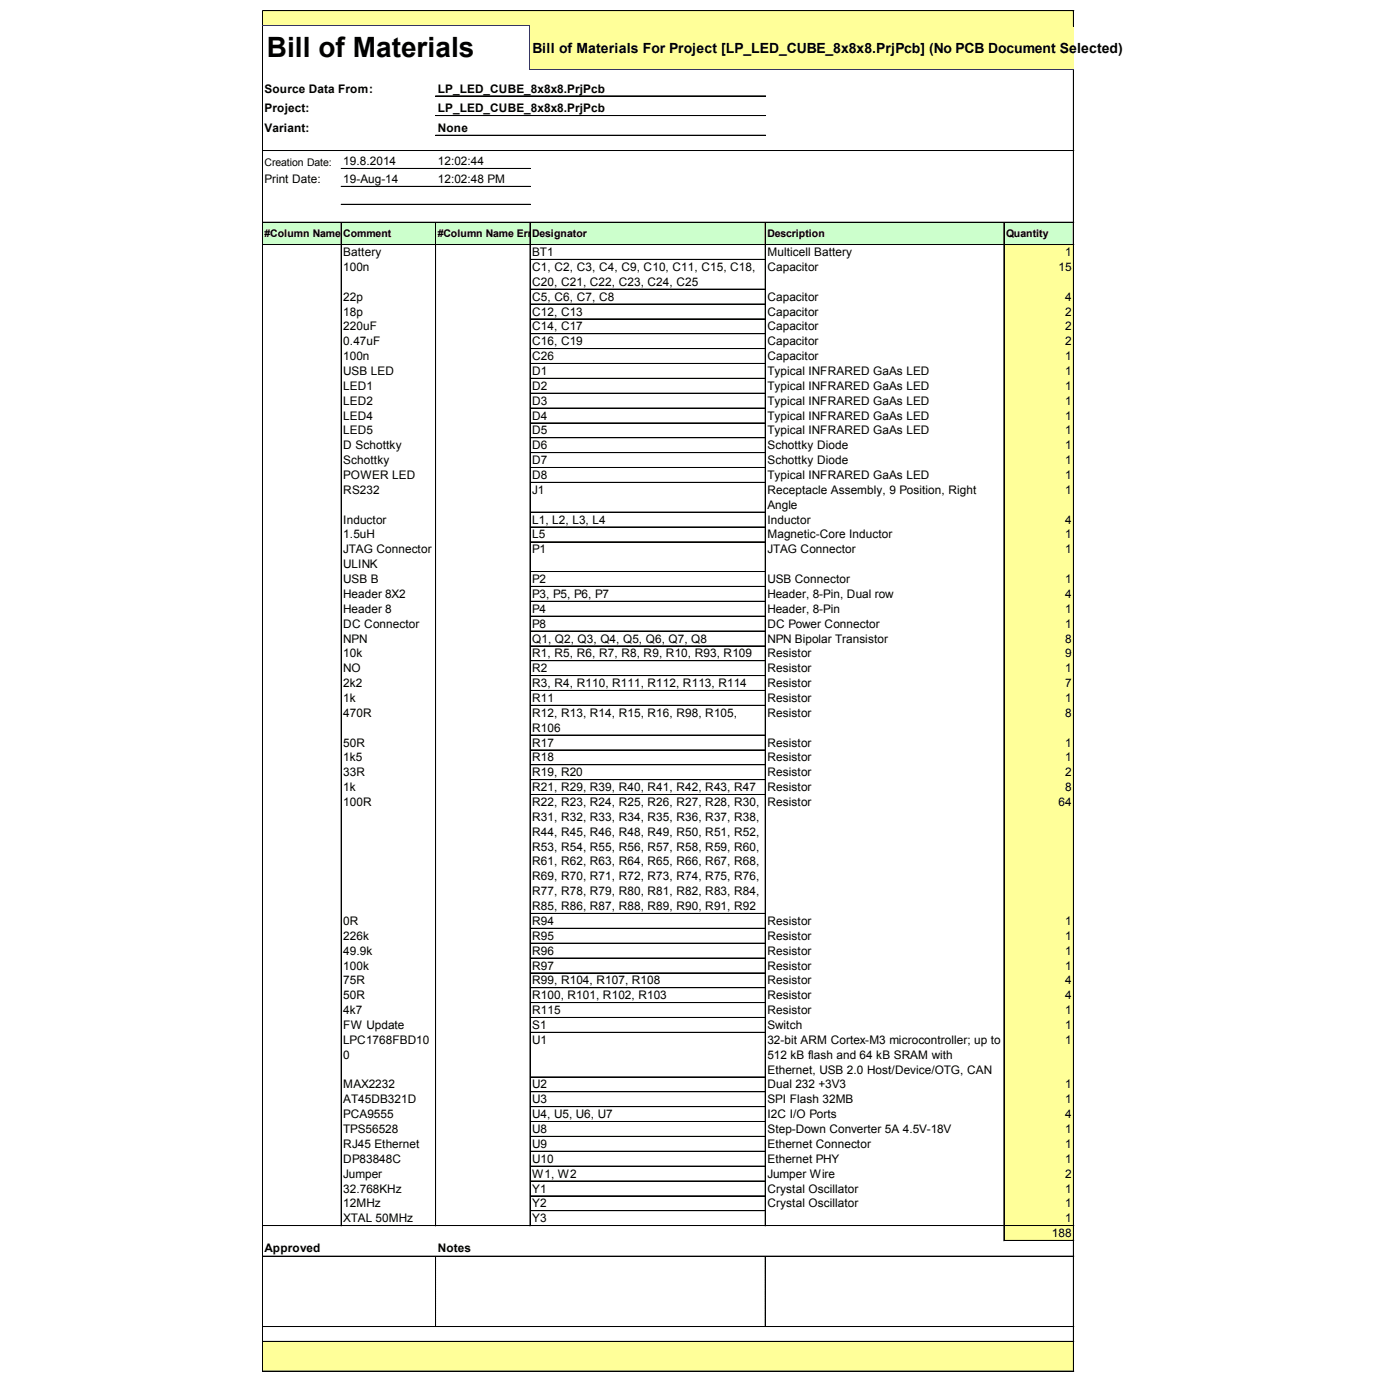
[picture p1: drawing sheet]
<svg xmlns="http://www.w3.org/2000/svg" width="96mm" height="96mm" viewBox="0 0 96 96" stroke-linecap="round" stroke-linejoin="round" font-family="sans-serif">
<defs><g id="words">
<text font-size="1.9" x="18.3" y="3.9">Bill of Materials</text>
<text font-size="1" x="36.5" y="3.6">Bill of Materials For Project [LP_LED_CUBE_8x8x8.PrjPcb] (No PCB Document Selected)</text>
<g font-size=".8">
<text x="18.1" y="6.3">Source Data From:</text>
<text x="18.1" y="7.7">Project:</text>
<text x="18.1" y="9">Variant:</text>
<text x="23.5" y="11.3">19.8.2014</text>
<text x="30" y="6.3">LP_LED_CUBE_8x8x8.PrjPcb</text>
<text x="30" y="7.7">LP_LED_CUBE_8x8x8.PrjPcb</text>
<text x="30" y="9">None</text>
<text x="30" y="11.3">12:02:44</text>
<text x="18.1" y="12.5">Print Date:</text>
<text x="23.5" y="12.5">19-Aug-14</text>
<text x="23.5" y="17.6">Battery</text>
<text x="30" y="12.5">12:02:48 PM</text>
<text x="36.5" y="17.6">BT1</text>
<text x="52.6" y="17.6">Multicell Battery</text>
<text x="73" y="17.6">1</text>
<text x="23.5" y="18.6">100n</text>
<text x="23.5" y="20.6">22p</text>
<text x="23.5" y="21.6">18p</text>
<text x="23.5" y="22.6">220uF</text>
<text x="23.5" y="23.7">0.47uF</text>
<text x="36.5" y="18.6">C1, C2, C3, C4, C9, C10, C11, C15, C18,</text>
<text x="36.5" y="19.6">C20, C21, C22, C23, C24, C25</text>
<text x="36.5" y="20.6">C5, C6, C7, C8</text>
<text x="36.5" y="21.6">C12, C13</text>
<text x="36.5" y="22.6">C14, C17</text>
<text x="36.5" y="23.7">C16, C19</text>
<text x="52.6" y="18.6">Capacitor</text>
<text x="52.6" y="20.6">Capacitor</text>
<text x="52.6" y="21.6">Capacitor</text>
<text x="52.6" y="22.6">Capacitor</text>
<text x="52.6" y="23.7">Capacitor</text>
<text x="72.6" y="18.6">15</text>
<text x="73" y="20.6">4</text>
<text x="73" y="21.6">2</text>
<text x="73" y="22.6">2</text>
<text x="73" y="23.7">2</text>
<text x="23.5" y="24.7">100n</text>
<text x="23.5" y="25.7">USB LED</text>
<text x="23.5" y="26.7">LED1</text>
<text x="23.5" y="27.7">LED2</text>
<text x="23.5" y="28.8">LED4</text>
<text x="23.5" y="29.8">LED5</text>
<text x="36.5" y="24.7">C26</text>
<text x="36.5" y="25.7">D1</text>
<text x="36.5" y="26.7">D2</text>
<text x="36.5" y="27.7">D3</text>
<text x="36.5" y="28.8">D4</text>
<text x="36.5" y="29.8">D5</text>
<text x="52.6" y="24.7">Capacitor</text>
<text x="52.6" y="25.7">Typical INFRARED GaAs LED</text>
<text x="52.6" y="26.7">Typical INFRARED GaAs LED</text>
<text x="52.6" y="27.7">Typical INFRARED GaAs LED</text>
<text x="52.6" y="28.8">Typical INFRARED GaAs LED</text>
<text x="52.6" y="29.8">Typical INFRARED GaAs LED</text>
<text x="73" y="24.7">1</text>
<text x="73" y="25.7">1</text>
<text x="73" y="26.7">1</text>
<text x="73" y="27.7">1</text>
<text x="73" y="28.8">1</text>
<text x="73" y="29.8">1</text>
<text x="23.5" y="30.8">D Schottky</text>
<text x="23.5" y="31.8">Schottky</text>
<text x="23.5" y="32.8">POWER LED</text>
<text x="23.5" y="33.9">RS232</text>
<text x="23.5" y="35.9">Inductor</text>
<text x="36.5" y="30.8">D6</text>
<text x="36.5" y="31.8">D7</text>
<text x="36.5" y="32.8">D8</text>
<text x="36.5" y="33.9">J1</text>
<text x="36.5" y="35.9">L1, L2, L3, L4</text>
<text x="52.6" y="30.8">Schottky Diode</text>
<text x="52.6" y="31.8">Schottky Diode</text>
<text x="52.6" y="32.8">Typical INFRARED GaAs LED</text>
<text x="52.6" y="33.9">Receptacle Assembly, 9 Position, Right</text>
<text x="52.6" y="34.9">Angle</text>
<text x="52.6" y="35.9">Inductor</text>
<text x="73" y="30.8">1</text>
<text x="73" y="31.8">1</text>
<text x="73" y="32.8">1</text>
<text x="73" y="33.9">1</text>
<text x="73" y="35.9">4</text>
<text x="23.5" y="36.9">1.5uH</text>
<text x="23.5" y="37.9">JTAG Connector</text>
<text x="23.5" y="38.9">ULINK</text>
<text x="23.5" y="40">USB B</text>
<text x="23.5" y="41">Header 8X2</text>
<text x="36.5" y="36.9">L5</text>
<text x="36.5" y="37.9">P1</text>
<text x="36.5" y="40">P2</text>
<text x="36.5" y="41">P3, P5, P6, P7</text>
<text x="52.6" y="36.9">Magnetic-Core Inductor</text>
<text x="52.6" y="37.9">JTAG Connector</text>
<text x="52.6" y="40">USB Connector</text>
<text x="52.6" y="41">Header, 8-Pin, Dual row</text>
<text x="73" y="36.9">1</text>
<text x="73" y="37.9">1</text>
<text x="73" y="40">1</text>
<text x="73" y="41">4</text>
<text x="23.5" y="42">Header 8</text>
<text x="23.5" y="43">DC Connector</text>
<text x="23.5" y="44">NPN</text>
<text x="23.5" y="45.1">10k</text>
<text x="23.5" y="46.1">NO</text>
<text x="23.5" y="47.1">2k2</text>
<text x="36.5" y="42">P4</text>
<text x="36.5" y="43">P8</text>
<text x="36.5" y="44">Q1, Q2, Q3, Q4, Q5, Q6, Q7, Q8</text>
<text x="36.5" y="45.1">R1, R5, R6, R7, R8, R9, R10, R93, R109</text>
<text x="36.5" y="46.1">R2</text>
<text x="36.5" y="47.1">R3, R4, R110, R111, R112, R113, R114</text>
<text x="52.6" y="42">Header, 8-Pin</text>
<text x="52.6" y="43">DC Power Connector</text>
<text x="52.6" y="44">NPN Bipolar Transistor</text>
<text x="52.6" y="45.1">Resistor</text>
<text x="52.6" y="46.1">Resistor</text>
<text x="52.6" y="47.1">Resistor</text>
<text x="73" y="42">1</text>
<text x="73" y="43">1</text>
<text x="73" y="44">8</text>
<text x="73" y="45.1">9</text>
<text x="73" y="46.1">1</text>
<text x="73" y="47.1">7</text>
<text x="23.5" y="48.1">1k</text>
<text x="23.5" y="49.1">470R</text>
<text x="23.5" y="51.2">50R</text>
<text x="23.5" y="52.2">1k5</text>
<text x="23.5" y="53.2">33R</text>
<text x="36.5" y="48.1">R11</text>
<text x="36.5" y="49.1">R12, R13, R14, R15, R16, R98, R105,</text>
<text x="36.5" y="50.2">R106</text>
<text x="36.5" y="51.2">R17</text>
<text x="36.5" y="52.2">R18</text>
<text x="36.5" y="53.2">R19, R20</text>
<text x="52.6" y="48.1">Resistor</text>
<text x="52.6" y="49.1">Resistor</text>
<text x="52.6" y="51.2">Resistor</text>
<text x="52.6" y="52.2">Resistor</text>
<text x="52.6" y="53.2">Resistor</text>
<text x="73" y="48.1">1</text>
<text x="73" y="49.1">8</text>
<text x="73" y="51.2">1</text>
<text x="73" y="52.2">1</text>
<text x="73" y="53.2">2</text>
<text x="23.5" y="54.2">1k</text>
<text x="23.5" y="55.2">100R</text>
<text x="36.5" y="54.2">R21, R29, R39, R40, R41, R42, R43, R47</text>
<text x="36.5" y="55.2">R22, R23, R24, R25, R26, R27, R28, R30,</text>
<text x="36.5" y="56.3">R31, R32, R33, R34, R35, R36, R37, R38,</text>
<text x="36.5" y="57.3">R44, R45, R46, R48, R49, R50, R51, R52,</text>
<text x="36.5" y="58.3">R53, R54, R55, R56, R57, R58, R59, R60,</text>
<text x="36.5" y="59.3">R61, R62, R63, R64, R65, R66, R67, R68,</text>
<text x="52.6" y="54.2">Resistor</text>
<text x="52.6" y="55.2">Resistor</text>
<text x="72.6" y="55.2">64</text>
<text x="73" y="54.2">8</text>
<text x="23.5" y="63.4">0R</text>
<text x="23.5" y="64.4">226k</text>
<text x="23.5" y="65.4">49.9k</text>
<text x="36.5" y="60.3">R69, R70, R71, R72, R73, R74, R75, R76,</text>
<text x="36.5" y="61.4">R77, R78, R79, R80, R81, R82, R83, R84,</text>
<text x="36.5" y="62.4">R85, R86, R87, R88, R89, R90, R91, R92</text>
<text x="36.5" y="63.4">R94</text>
<text x="36.5" y="64.4">R95</text>
<text x="36.5" y="65.4">R96</text>
<text x="52.6" y="63.4">Resistor</text>
<text x="52.6" y="64.4">Resistor</text>
<text x="52.6" y="65.4">Resistor</text>
<text x="73" y="63.4">1</text>
<text x="73" y="64.4">1</text>
<text x="73" y="65.4">1</text>
<text x="23.5" y="66.5">100k</text>
<text x="23.5" y="67.5">75R</text>
<text x="23.5" y="68.5">50R</text>
<text x="23.5" y="69.5">4k7</text>
<text x="23.5" y="70.5">FW Update</text>
<text x="23.5" y="71.5">LPC1768FBD10</text>
<text x="36.5" y="66.5">R97</text>
<text x="36.5" y="67.5">R99, R104, R107, R108</text>
<text x="36.5" y="68.5">R100, R101, R102, R103</text>
<text x="36.5" y="69.5">R115</text>
<text x="36.5" y="70.5">S1</text>
<text x="36.5" y="71.5">U1</text>
<text x="52.6" y="66.5">Resistor</text>
<text x="52.6" y="67.5">Resistor</text>
<text x="52.6" y="68.5">Resistor</text>
<text x="52.6" y="69.5">Resistor</text>
<text x="52.6" y="70.5">Switch</text>
<text x="52.6" y="71.5">32-bit ARM Cortex-M3 microcontroller; up to</text>
<text x="73" y="66.5">1</text>
<text x="73" y="67.5">4</text>
<text x="73" y="68.5">4</text>
<text x="73" y="69.5">1</text>
<text x="73" y="70.5">1</text>
<text x="73" y="71.5">1</text>
<text x="23.5" y="72.6">0</text>
<text x="23.5" y="74.6">MAX2232</text>
<text x="23.5" y="75.6">AT45DB321D</text>
<text x="23.5" y="76.6">PCA9555</text>
<text x="23.5" y="77.7">TPS56528</text>
<text x="36.5" y="74.6">U2</text>
<text x="36.5" y="75.6">U3</text>
<text x="36.5" y="76.6">U4, U5, U6, U7</text>
<text x="36.5" y="77.7">U8</text>
<text x="52.6" y="72.6">512 kB flash and 64 kB SRAM with</text>
<text x="52.6" y="73.6">Ethernet, USB 2.0 Host/Device/OTG, CAN</text>
<text x="52.6" y="74.6">Dual 232 +3V3</text>
<text x="52.6" y="75.6">SPI Flash 32MB</text>
<text x="52.6" y="76.6">I2C I/O Ports</text>
<text x="52.6" y="77.7">Step-Down Converter 5A 4.5V-18V</text>
<text x="73" y="74.6">1</text>
<text x="73" y="75.6">1</text>
<text x="73" y="76.6">4</text>
<text x="73" y="77.7">1</text>
<text x="23.5" y="78.7">RJ45 Ethernet</text>
<text x="23.5" y="79.7">DP83848C</text>
<text x="23.5" y="80.7">Jumper</text>
<text x="23.5" y="81.7">32.768KHz</text>
<text x="23.5" y="82.8">12MHz</text>
<text x="23.5" y="83.8">XTAL 50MHz</text>
<text x="36.5" y="78.7">U9</text>
<text x="36.5" y="79.7">U10</text>
<text x="36.5" y="80.7">W1, W2</text>
<text x="36.5" y="81.7">Y1</text>
<text x="36.5" y="82.8">Y2</text>
<text x="36.5" y="83.8">Y3</text>
<text x="52.6" y="78.7">Ethernet Connector</text>
<text x="52.6" y="79.7">Ethernet PHY</text>
<text x="52.6" y="80.7">Jumper Wire</text>
<text x="52.6" y="81.7">Crystal Oscillator</text>
<text x="52.6" y="82.8">Crystal Oscillator</text>
<text x="73" y="78.7">1</text>
<text x="73" y="79.7">1</text>
<text x="73" y="80.7">2</text>
<text x="73" y="81.7">1</text>
<text x="73" y="82.8">1</text>
<text x="73" y="83.8">1</text>
<text x="18.1" y="85.8">Approved</text>
<text x="30" y="85.8">Notes</text>
<text x="72.1" y="84.8">188</text>
</g>
<g font-size=".7">
<text x="18.1" y="11.4">Creation Date:</text>
<text x="18.1" y="16.2">#Column Name</text>
<text x="23.5" y="16.2">Comment</text>
<text x="23.6" y="16.2">Error:Footprint</text>
<text x="30" y="16.2">#Column Name Err</text>
<text x="36.4" y="16.2">or:LibRef</text>
<text x="36.5" y="16.2">Designator</text>
<text x="52.6" y="16.2">Description</text>
<text x="69" y="16.2">Quantity</text>
</g>
</g></defs>
<g fill="#ff9">
<path d="M18 .7h55.6v1.1h-55.6z"/>
<path d="M36.3 1.8h37.3v3h-37.3z"/>
</g>
<path d="M18 15.2h55.6v1.6h-55.6z" fill="#cfc"/>
<g fill="#ff9">
<path d="M68.8 16.8h4.8v1h-4.8z"/>
<path d="M68.8 17.8h4.8v2h-4.8z"/>
<path d="M68.8 19.8h4.8v1.1h-4.8z"/>
<path d="M68.8 20.8h4.8v1.1h-4.8z"/>
<path d="M68.8 21.9h4.8v1h-4.8z"/>
<path d="M68.8 22.9h4.8v1h-4.8z"/>
<path d="M68.8 23.9h4.8v1h-4.8z"/>
<path d="M68.8 24.9h4.8v1.1h-4.8z"/>
<path d="M68.8 25.9h4.8v1.1h-4.8z"/>
<path d="M68.8 26.9h4.8v1.1h-4.8z"/>
<path d="M68.8 28h4.8v1h-4.8z"/>
<path d="M68.8 29h4.8v1h-4.8z"/>
<path d="M68.8 30h4.8v1.1h-4.8z"/>
<path d="M68.8 31h4.8v1.1h-4.8z"/>
<path d="M68.8 32h4.8v1.1h-4.8z"/>
<path d="M68.8 33.1h4.8v2h-4.8z"/>
<path d="M68.8 35.1h4.8v1h-4.8z"/>
<path d="M68.8 36.1h4.8v1.1h-4.8z"/>
<path d="M68.8 37.1h4.8v2.1h-4.8z"/>
<path d="M68.8 39.2h4.8v1h-4.8z"/>
<path d="M68.8 40.2h4.8v1h-4.8z"/>
<path d="M68.8 41.2h4.8v43.8h-4.8z"/>
<path d="M18 91.9h55.6v2.1h-55.6z"/>
</g>
<g fill="none" stroke="#000" stroke-width=".07">
<path d="M18 .7v1M18 1.8v92.2M18 .7h55.6M18 10.3h55.6M18 15.2h55.6M18 16.8h55.6M23.4 15.3v68.7M23.4 11.5h13M23.4 12.8h13M23.4 14h13M29.9 15.3v68.7M29.9 6.6h22.6"/>
<path d="M29.9 7.9h22.6M29.9 9.3h22.6M36.3 15.3v68.7M52.4 15.3v68.7M52.4 17.8h-16M52.4 19.8h-16M52.5 15.3v68.7M68.8 15.3v69.7M73.6 .8v1M73.6 4.8v89.2M36.4 20.8h16M36.4 21.9h16"/>
<path d="M36.4 22.9h16M36.4 23.9h16M36.4 24.9h16M36.4 25.9h16M36.4 26.9h16M36.4 27h16M36.4 28h16M36.4 29h16M36.4 30h16M36.4 31h16M36.4 32h16M36.4 32.1h16"/>
<path d="M52.4 33.1h-16M52.4 35.1h-16M52.4 36.1h-16M52.4 37.1h-16M52.4 39.2h-16M36.4 45.3h16M36.4 46.3h16M36.4 47.3h16M36.4 48.3h16M36.4 48.4h16M36.4 50.4h16M36.4 51.4h16"/>
<path d="M36.4 52.4h16M36.4 53.4h16M36.4 54.5h16M52.4 40.2h-16M52.4 41.2h-16M52.4 42.2h-16M52.4 43.2l-16 .1M52.4 44.3h-16M36.4 70.8h16M36.4 73.8h16M36.4 74.8h16M36.4 75.8h16"/>
<path d="M36.4 75.9h16M36.4 76.9h16M36.4 77.9h16M36.4 78.9h16M36.4 79.9h16M52.4 62.6h-16M52.4 63.6h-16M52.4 64.6l-16 .1M52.4 65.7h-16M52.4 66.7h-16M52.4 67.7h-16M52.4 68.7h-16"/>
<path d="M52.4 69.7l-16 .1M18 84h55.6M18 86.1h55.6M18 90.9h55.6M18 91.9h55.6M18 94h55.6M29.9 86.1v4.8M36.4 80.9h16M36.4 81h16M36.4 82h16M52.4 86.1v4.8M52.4 83h-16"/>
<path d="M68.8 85h4.8"/>
</g>
<g fill="#000">
<path d="M18 .7v1zM73.6 .8v1zM29.9 86.2v.1zM29.9 86.3v.1zM29.9 86.4v.1zM29.9 86.5v.1zM29.9 86.7v.1zM29.9 86.8v.1zM29.9 86.9v.1zM29.9 87v.1zM29.9 87.1v.1zM29.9 87.3v.1z"/>
<path d="M29.9 87.4v.1zM29.9 87.5v.1zM29.9 87.6v.1zM29.9 87.7v.1zM29.9 87.9v.1zM29.9 88v.1zM29.9 88.1v.1zM29.9 88.2v.1zM29.9 88.3v.1zM29.9 88.5v.1zM29.9 88.6v.1zM29.9 88.7v.1z"/>
<path d="M29.9 88.8v.1zM29.9 88.9v.1zM29.9 89.1v.1zM29.9 89.2v.1zM29.9 89.3v.1zM29.9 89.4v.1zM29.9 89.5v.1zM29.9 89.7v.1zM29.9 89.8v.1zM29.9 89.9v.1zM29.9 90v.1zM29.9 90.1v.1z"/>
<path d="M29.9 90.3v.1zM29.9 90.4v.1zM29.9 90.5v.1zM29.9 90.6v.1zM29.9 90.7v.1zM52.4 86.2l.1 .1zM52.4 86.3l.1 .1zM52.4 86.4l.1 .1zM52.4 86.5l.1 .1zM52.4 86.7l.1 .1zM52.4 86.8l.1 .1zM52.4 86.9l.1 .1z"/>
<path d="M52.4 87l.1 .1zM52.4 87.1l.1 .1zM52.4 87.3l.1 .1zM52.4 87.4l.1 .1zM52.4 87.5l.1 .1zM52.4 87.6l.1 .1zM52.4 87.7l.1 .1zM52.4 87.9l.1 .1zM52.4 88l.1 .1zM52.4 88.1l.1 .1zM52.4 88.2l.1 .1zM52.4 88.3l.1 .1z"/>
<path d="M52.4 88.5l.1 .1zM52.4 88.6l.1 .1zM52.4 88.7l.1 .1zM52.4 88.8l.1 .1zM52.4 88.9l.1 .1zM52.4 89.1l.1 .1zM52.4 89.2l.1 .1zM52.4 89.3l.1 .1zM52.4 89.4l.1 .1zM52.4 89.5l.1 .1zM52.4 89.7l.1 .1zM52.4 89.8l.1 .1z"/>
<path d="M52.4 89.9l.1 .1zM52.4 90l.1 .1zM52.4 90.1l.1 .1zM52.4 90.3l.1 .1zM52.4 90.4l.1 .1zM52.4 90.5l.1 .1zM52.4 90.6l.1 .1zM52.4 90.7l.1 .1zM52.4 90.9h.1z"/>
</g>
<path d="M18 1.8h18.4M36.3 1.8v3M36.4 4.7h37.2" fill="none" stroke="#339" stroke-width=".07"/>
<use href="#words"/>
</svg>
